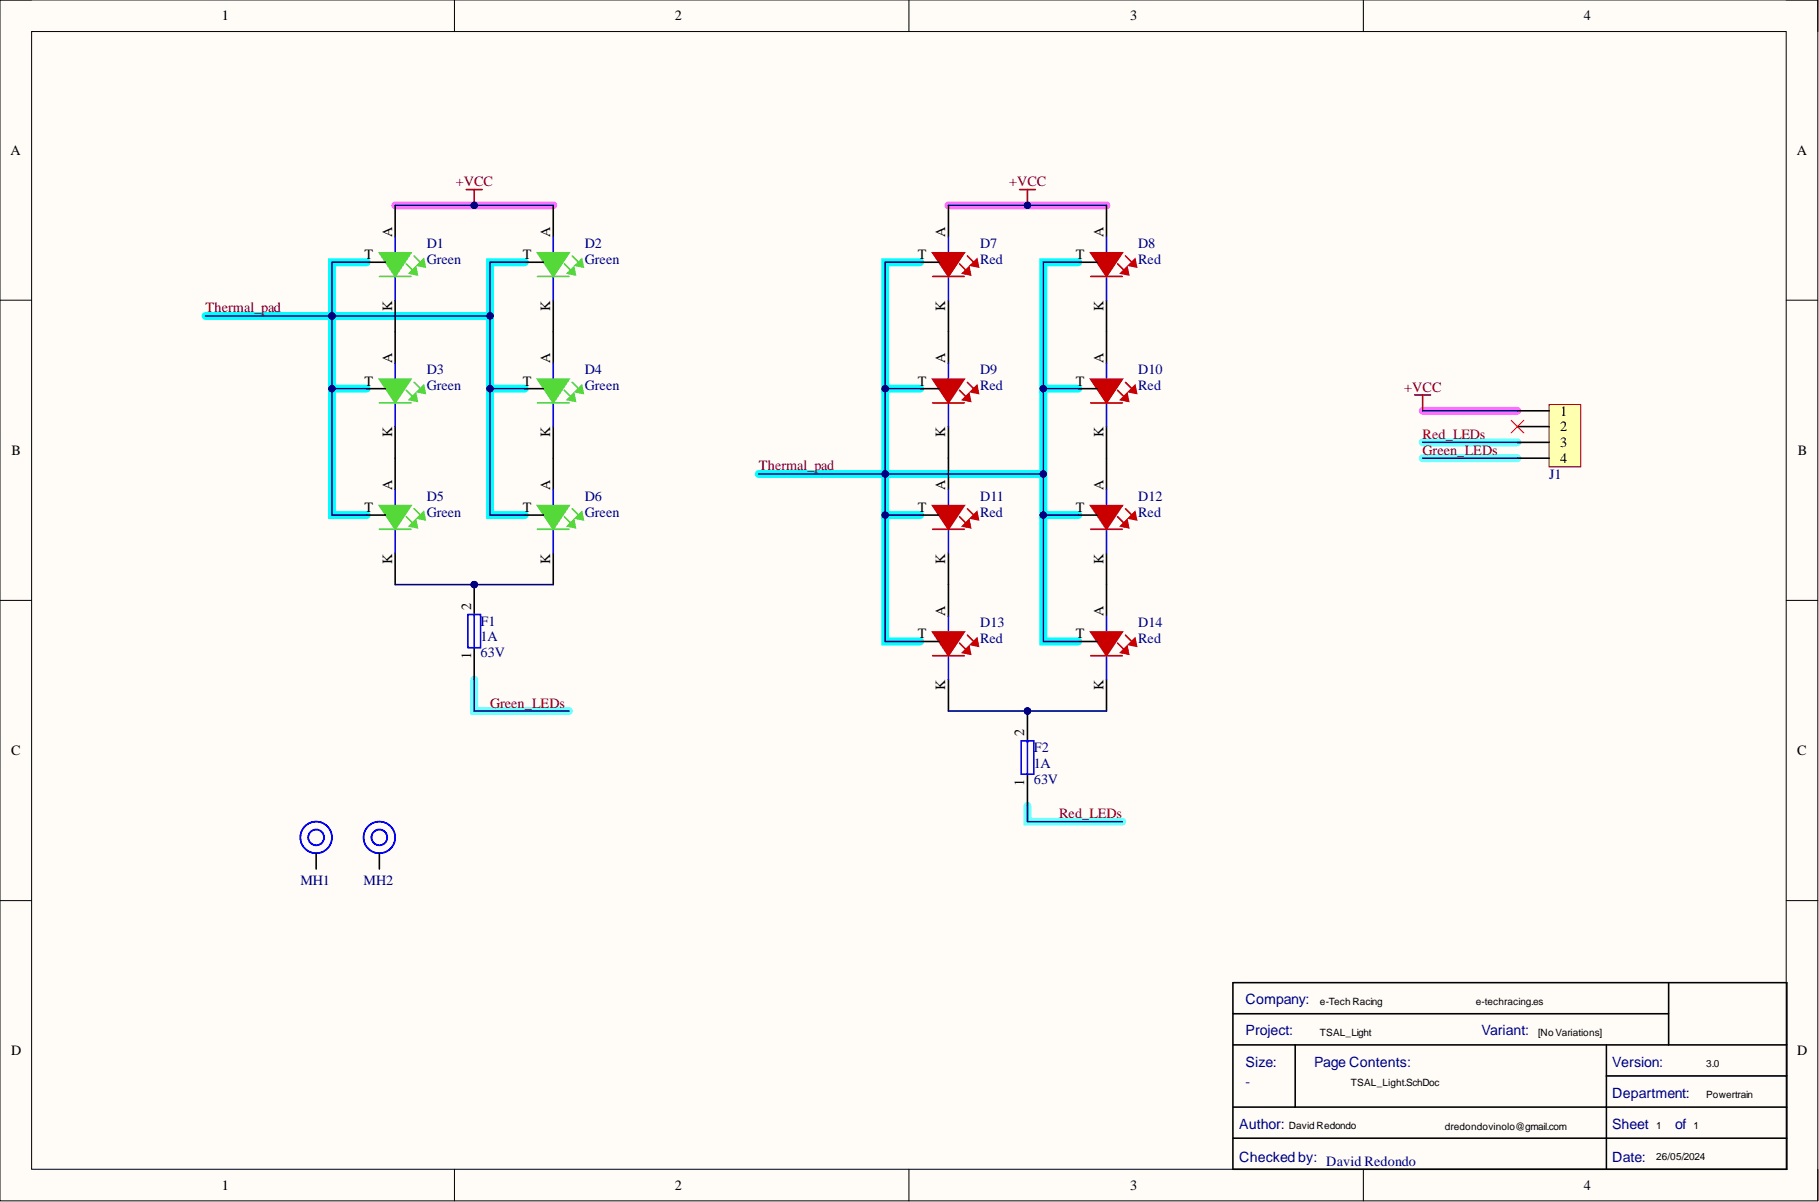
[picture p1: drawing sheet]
<svg xmlns="http://www.w3.org/2000/svg" width="292mm" height="193mm" viewBox="0 0 292 193" stroke-linecap="round" stroke-linejoin="round" font-family="sans-serif">
<defs><g id="words">
<g font-size="2.3">
<text x="35.6" y="3.3">1</text>
<text x="108.4" y="3.3">2</text>
<text x="181.5" y="3.3">3</text>
<text x="254.3" y="3.3">4</text>
<text x="1.7" y="24.9">A</text>
<text x="288.5" y="24.9">A</text>
<text x="58.6" y="41.6">T</text>
<text x="63" y="38" transform="rotate(-90 63 38)">A</text>
<text x="83.9" y="41.6">T</text>
<text x="88.3" y="38" transform="rotate(-90 88.3 38)">A</text>
<text x="147.4" y="41.6">T</text>
<text x="151.8" y="38" transform="rotate(-90 151.8 38)">A</text>
<text x="172.8" y="41.6">T</text>
<text x="177.2" y="38" transform="rotate(-90 177.2 38)">A</text>
<text x="63" y="49.9" transform="rotate(-90 63 49.9)">K</text>
<text x="88.3" y="49.9" transform="rotate(-90 88.3 49.9)">K</text>
<text x="151.8" y="49.9" transform="rotate(-90 151.8 49.9)">K</text>
<text x="177.2" y="49.9" transform="rotate(-90 177.2 49.9)">K</text>
<text x="63" y="58.3" transform="rotate(-90 63 58.3)">A</text>
<text x="88.3" y="58.3" transform="rotate(-90 88.3 58.3)">A</text>
<text x="151.8" y="58.3" transform="rotate(-90 151.8 58.3)">A</text>
<text x="177.2" y="58.3" transform="rotate(-90 177.2 58.3)">A</text>
<text x="58.6" y="61.9">T</text>
<text x="83.9" y="61.9">T</text>
<text x="147.4" y="61.9">T</text>
<text x="172.8" y="61.9">T</text>
<text x="63" y="70.2" transform="rotate(-90 63 70.2)">K</text>
<text x="88.3" y="70.2" transform="rotate(-90 88.3 70.2)">K</text>
<text x="151.8" y="70.2" transform="rotate(-90 151.8 70.2)">K</text>
<text x="177.2" y="70.2" transform="rotate(-90 177.2 70.2)">K</text>
<text x="250.5" y="66.7">1</text>
<text x="250.5" y="69.2">2</text>
<text x="250.5" y="71.8">3</text>
<text x="1.9" y="73.1">B</text>
<text x="250.5" y="74.3">4</text>
<text x="288.7" y="73.1">B</text>
<text x="58.6" y="82.2">T</text>
<text x="63" y="78.6" transform="rotate(-90 63 78.6)">A</text>
<text x="83.9" y="82.2">T</text>
<text x="88.3" y="78.6" transform="rotate(-90 88.3 78.6)">A</text>
<text x="147.4" y="82.2">T</text>
<text x="151.8" y="78.6" transform="rotate(-90 151.8 78.6)">A</text>
<text x="172.8" y="82.2">T</text>
<text x="177.2" y="78.6" transform="rotate(-90 177.2 78.6)">A</text>
<text x="63" y="90.5" transform="rotate(-90 63 90.5)">K</text>
<text x="88.3" y="90.5" transform="rotate(-90 88.3 90.5)">K</text>
<text x="151.8" y="90.5" transform="rotate(-90 151.8 90.5)">K</text>
<text x="177.2" y="90.5" transform="rotate(-90 177.2 90.5)">K</text>
<text x="75.6" y="97.9" transform="rotate(-90 75.6 97.9)">2</text>
<text x="151.8" y="98.9" transform="rotate(-90 151.8 98.9)">A</text>
<text x="177.2" y="98.9" transform="rotate(-90 177.2 98.9)">A</text>
<text x="75.6" y="105.9" transform="rotate(-90 75.6 105.9)">1</text>
<text x="147.4" y="102.5">T</text>
<text x="172.8" y="102.5">T</text>
<text x="151.8" y="110.8" transform="rotate(-90 151.8 110.8)">K</text>
<text x="177.2" y="110.8" transform="rotate(-90 177.2 110.8)">K</text>
<text x="164.5" y="118.2" transform="rotate(-90 164.5 118.2)">2</text>
<text x="1.8" y="121.3">C</text>
<text x="288.6" y="121.3">C</text>
<text x="164.5" y="126.2" transform="rotate(-90 164.5 126.2)">1</text>
<text x="1.8" y="169.4">D</text>
<text x="288.6" y="169.4">D</text>
<text x="35.6" y="191">1</text>
<text x="108.4" y="191">2</text>
<text x="181.5" y="191">3</text>
<text x="254.3" y="191">4</text>
</g>
<g font-size="2.3" fill="#800000">
<text x="73.2" y="29.9">+VCC</text>
<text x="162" y="29.9">+VCC</text>
<text x="33" y="50.1">Thermal_pad</text>
<text x="225.5" y="62.9">+VCC</text>
<text x="228.5" y="70.5">Red_LEDs</text>
<text x="121.8" y="75.5">Thermal_pad</text>
<text x="228.5" y="73.1">Green_LEDs</text>
<text x="78.7" y="113.6">Green_LEDs</text>
<text x="170.1" y="131.4">Red_LEDs</text>
</g>
<g font-size="2.3" fill="#000080">
<text x="68.5" y="39.8">D1</text>
<text x="93.9" y="39.8">D2</text>
<text x="157.4" y="39.8">D7</text>
<text x="182.8" y="39.8">D8</text>
<text x="68.5" y="42.4">Green</text>
<text x="93.9" y="42.4">Green</text>
<text x="157.4" y="42.4">Red</text>
<text x="182.8" y="42.4">Red</text>
<text x="68.5" y="62.7">Green</text>
<text x="68.5" y="60.1">D3</text>
<text x="93.9" y="62.7">Green</text>
<text x="93.9" y="60.1">D4</text>
<text x="157.4" y="62.7">Red</text>
<text x="157.4" y="60.1">D9</text>
<text x="182.8" y="62.7">Red</text>
<text x="182.8" y="60.1">D10</text>
<text x="248.8" y="76.9">J1</text>
<text x="68.5" y="82.9">Green</text>
<text x="68.5" y="80.4">D5</text>
<text x="93.9" y="82.9">Green</text>
<text x="93.9" y="80.4">D6</text>
<text x="157.4" y="82.9">Red</text>
<text x="157.4" y="80.4">D11</text>
<text x="182.8" y="82.9">Red</text>
<text x="182.8" y="80.4">D12</text>
<text x="77.2" y="100.4">F1</text>
<text x="157.4" y="100.7">D13</text>
<text x="182.8" y="100.7">D14</text>
<text x="77.2" y="103">1A</text>
<text x="77.2" y="105.5">63V</text>
<text x="157.4" y="103.2">Red</text>
<text x="182.8" y="103.2">Red</text>
<text x="166" y="123.3">1A</text>
<text x="166" y="125.8">63V</text>
<text x="166" y="120.7">F2</text>
<text x="48.2" y="142.1">MH1</text>
<text x="58.4" y="142.1">MH2</text>
<text x="200" y="161.2">Company:</text>
<text x="200" y="166.2">Project:</text>
<text x="237.9" y="166.2">Variant:</text>
<text x="200" y="171.2">Size:</text>
<text x="211" y="171.2">Page Contents:</text>
<text x="258.9" y="171.2">Version:</text>
<text x="200" y="174.3">-</text>
<text x="258.9" y="176.2">Department:</text>
<text x="199" y="181.2">Author:</text>
<text x="258.9" y="181.2">Sheet</text>
<text x="269" y="181.2">of</text>
<text x="199" y="186.5">Checked by:</text>
<text x="213" y="187.2">David Redondo</text>
<text x="258.9" y="186.5">Date:</text>
</g>
<g font-size="1.6">
<text x="212" y="161.3">e-Tech Racing</text>
<text x="237" y="161.3">e-techracing.es</text>
<text x="212" y="166.3">TSAL_Light</text>
<text x="247" y="166.3">[No Variations]</text>
<text x="274" y="171.3">3.0</text>
<text x="216.9" y="174.3">TSAL_Light.SchDoc</text>
<text x="274" y="176.3">Powertrain</text>
<text x="207" y="181.3">David Redondo</text>
<text x="232" y="181.4">dredondovinolo@gmail.com</text>
<text x="265.9" y="181.3">1</text>
<text x="271.9" y="181.3">1</text>
<text x="265.9" y="186.3">26/05/2024</text>
</g>
</g></defs>
<path d="M0 0h291.9v192.8h-291.9z" fill-rule="evenodd" fill="#fffcf8"/>
<path d="M0 0h291.9v192.8h-291.9z" fill="none" stroke="#000" stroke-width=".16"/>
<path d="M5.1 5.1h281.7v182.6h-281.7z" fill-rule="evenodd" fill="#fffcf8"/>
<g fill="none" stroke="#000" stroke-width=".16">
<path d="M0 0h5.1M73 0v5.1M146 0v5.1M218.9 0v5.1M286.8 0h5.1v5.1M5.1 5.1h281.7v182.6h-281.7zM0 48.2h5.1M286.8 48.2h5.1M0 96.4h5.1M286.8 96.4h5.1M0 144.6h5.1M286.8 144.6h5.1"/>
<path d="M73 187.7v5.1M146 187.7v5.1M218.9 187.7v5.1M291.9 187.7v5.1"/>
</g>
<path d="M63.5 33h25.3M152.3 33h25.4M228.5 65.9h15.2" fill="none" stroke="#ff6eff" stroke-width="1.3"/>
<path d="M228.5 71h15.2M228.5 73.6h15.2M76.2 109.1v5h15.2M165 129.4v2.5h15.2" fill="none" stroke="#6effff" stroke-width="1.3"/>
<path d="M33 50.7h45.7M58.9 42.1h-5.6v40.6h5.6M84.3 42.1h-5.6v20.3M147.8 42.1h-5.7v20.3h5.7M173.2 42.1h-5.7v20.3h5.7M53.3 62.4h5.6M84.3 62.4h-5.6v20.3h5.6M121.8 76.1h45.7M142.1 62.4v20.3h5.7M167.5 62.4v20.3h5.7M142.1 82.7v20.3h5.7M167.5 82.7v20.3h5.7" fill="none" stroke="#0ff" stroke-width="1.3"/>
<path d="M152.3 33v5M152.3 48.2v5.1M198 157.8h88.9v29.9h-88.9zM268 157.8v9.9M198 177.7h88.9M198 167.7h88.9M198 162.7h70M208 167.7v10M258 167.7v20M258 172.7h28.9M198 182.7h88.9" fill="none" stroke="#000" stroke-width=".25"/>
<path d="M152.3 38v2.6M152.3 43.1v5.1" fill="none" stroke="#00f" stroke-width=".25"/>
<path d="M149.8 44.4h5" fill="none" stroke="#ca0000" stroke-width=".25"/>
<path d="M149.8 40.6h5l-2.5 3.8z" fill="#ca0000"/>
<path d="M149.8 40.6h5l-2.5 3.8zM154.1 42.4l1.5 1.5" fill="none" stroke="#ca0000" stroke-width=".25"/>
<path d="M154.6 43.9l1-1 .3 1.2z" fill="#ca0000"/>
<path d="M154.6 43.9l1-1 .3 1.2zM155.3 41.1l1.6 1.5" fill="none" stroke="#ca0000" stroke-width=".25"/>
<path d="M155.9 42.6l1-1 .2 1.3z" fill="#ca0000"/>
<path d="M155.9 42.6l1-1 .2 1.3z" fill="none" stroke="#ca0000" stroke-width=".25"/>
<path d="M63.5 33v5M63.5 48.2v5.1M147.8 42.1h3" fill="none" stroke="#000" stroke-width=".25"/>
<path d="M63.5 38v2.6M63.5 43.1v5.1" fill="none" stroke="#00f" stroke-width=".25"/>
<path d="M60.9 44.4h5.1" fill="none" stroke="#54d939" stroke-width=".25"/>
<path d="M60.9 40.6h5.1l-2.5 3.8z" fill="#54d939"/>
<path d="M60.9 40.6h5.1l-2.5 3.8zM65.2 42.4l1.6 1.5" fill="none" stroke="#54d939" stroke-width=".25"/>
<path d="M65.7 43.9l1.1-1 .2 1.2z" fill="#54d939"/>
<path d="M65.7 43.9l1.1-1 .2 1.2zM66.5 41.1l1.5 1.5" fill="none" stroke="#54d939" stroke-width=".25"/>
<path d="M67 42.6l1-1 .3 1.3z" fill="#54d939"/>
<path d="M67 42.6l1-1 .3 1.3zM60.9 64.7h5.1" fill="none" stroke="#54d939" stroke-width=".25"/>
<path d="M58.9 42.1h3M63.5 53.3v5M63.5 68.5v5.1" fill="none" stroke="#000" stroke-width=".25"/>
<path d="M63.5 58.3v2.6M63.5 63.4v5.1" fill="none" stroke="#00f" stroke-width=".25"/>
<path d="M60.9 60.9h5.1l-2.5 3.8z" fill="#54d939"/>
<path d="M60.9 60.9h5.1l-2.5 3.8zM65.2 62.7l1.6 1.5" fill="none" stroke="#54d939" stroke-width=".25"/>
<path d="M65.7 64.2l1.1-1 .2 1.2z" fill="#54d939"/>
<path d="M65.7 64.2l1.1-1 .2 1.2zM66.5 61.4l1.5 1.5" fill="none" stroke="#54d939" stroke-width=".25"/>
<path d="M67 62.9l1-1 .3 1.3z" fill="#54d939"/>
<path d="M67 62.9l1-1 .3 1.3zM60.9 85h5.1" fill="none" stroke="#54d939" stroke-width=".25"/>
<path d="M58.9 62.4h3M63.5 73.6v5M63.5 88.8v5.1" fill="none" stroke="#000" stroke-width=".25"/>
<path d="M63.5 78.6v2.6M63.5 83.7v5.1" fill="none" stroke="#00f" stroke-width=".25"/>
<path d="M60.9 81.2h5.1l-2.5 3.8z" fill="#54d939"/>
<path d="M60.9 81.2h5.1l-2.5 3.8zM65.2 82.9l1.6 1.6" fill="none" stroke="#54d939" stroke-width=".25"/>
<path d="M65.7 84.5l1.1-1 .2 1.2z" fill="#54d939"/>
<path d="M65.7 84.5l1.1-1 .2 1.2zM66.5 81.7l1.5 1.5" fill="none" stroke="#54d939" stroke-width=".25"/>
<path d="M67 83.2l1-1 .3 1.3z" fill="#54d939"/>
<path d="M86.3 44.4h5.1M67 83.2l1-1 .3 1.3z" fill="none" stroke="#54d939" stroke-width=".25"/>
<path d="M88.8 33v5M88.8 48.2v5.1M58.9 82.7h3" fill="none" stroke="#000" stroke-width=".25"/>
<path d="M88.8 38v2.6M88.8 43.1v5.1" fill="none" stroke="#00f" stroke-width=".25"/>
<path d="M86.3 40.6h5.1l-2.6 3.8z" fill="#54d939"/>
<path d="M86.3 40.6h5.1l-2.6 3.8zM90.6 42.4l1.5 1.5" fill="none" stroke="#54d939" stroke-width=".25"/>
<path d="M91.1 43.9l1-1 .3 1.2z" fill="#54d939"/>
<path d="M91.1 43.9l1-1 .3 1.2zM91.9 41.1l1.5 1.5" fill="none" stroke="#54d939" stroke-width=".25"/>
<path d="M92.4 42.6l1-1 .3 1.3z" fill="#54d939"/>
<path d="M92.4 42.6l1-1 .3 1.3zM86.3 64.7h5.1" fill="none" stroke="#54d939" stroke-width=".25"/>
<path d="M84.3 42.1h3M88.8 53.3v5M88.8 68.5v5.1" fill="none" stroke="#000" stroke-width=".25"/>
<path d="M88.8 58.3v2.6M88.8 63.4v5.1" fill="none" stroke="#00f" stroke-width=".25"/>
<path d="M86.3 60.9h5.1l-2.6 3.8z" fill="#54d939"/>
<path d="M86.3 60.9h5.1l-2.6 3.8zM90.6 62.7l1.5 1.5" fill="none" stroke="#54d939" stroke-width=".25"/>
<path d="M91.1 64.2l1-1 .3 1.2z" fill="#54d939"/>
<path d="M91.1 64.2l1-1 .3 1.2zM91.9 61.4l1.5 1.5" fill="none" stroke="#54d939" stroke-width=".25"/>
<path d="M92.4 62.9l1-1 .3 1.3z" fill="#54d939"/>
<path d="M92.4 62.9l1-1 .3 1.3zM86.3 85h5.1" fill="none" stroke="#54d939" stroke-width=".25"/>
<path d="M84.3 62.4h3M88.8 73.6v5M88.8 88.8v5.1" fill="none" stroke="#000" stroke-width=".25"/>
<path d="M88.8 78.6v2.6M88.8 83.7v5.1" fill="none" stroke="#00f" stroke-width=".25"/>
<path d="M86.3 81.2h5.1l-2.6 3.8z" fill="#54d939"/>
<path d="M86.3 81.2h5.1l-2.6 3.8zM90.6 82.9l1.5 1.6" fill="none" stroke="#54d939" stroke-width=".25"/>
<path d="M91.1 84.5l1-1 .3 1.2z" fill="#54d939"/>
<path d="M91.1 84.5l1-1 .3 1.2zM91.9 81.7l1.5 1.5" fill="none" stroke="#54d939" stroke-width=".25"/>
<path d="M92.4 83.2l1-1 .3 1.3z" fill="#54d939"/>
<path d="M92.4 83.2l1-1 .3 1.3z" fill="none" stroke="#54d939" stroke-width=".25"/>
<path d="M177.7 33v5M177.7 48.2v5.1M84.3 82.7h3" fill="none" stroke="#000" stroke-width=".25"/>
<path d="M177.7 38v2.6M177.7 43.1v5.1" fill="none" stroke="#00f" stroke-width=".25"/>
<path d="M175.1 44.4h5.1" fill="none" stroke="#ca0000" stroke-width=".25"/>
<path d="M175.1 40.6h5.1l-2.5 3.8z" fill="#ca0000"/>
<path d="M175.1 40.6h5.1l-2.5 3.8zM179.5 42.4l1.5 1.5" fill="none" stroke="#ca0000" stroke-width=".25"/>
<path d="M180 43.9l1-1 .2 1.2z" fill="#ca0000"/>
<path d="M180 43.9l1-1 .2 1.2zM180.7 41.1l1.6 1.5" fill="none" stroke="#ca0000" stroke-width=".25"/>
<path d="M181.2 42.6l1.1-1 .2 1.3z" fill="#ca0000"/>
<path d="M181.2 42.6l1.1-1 .2 1.3zM149.8 64.7h5" fill="none" stroke="#ca0000" stroke-width=".25"/>
<path d="M152.3 53.3v5M173.2 42.1h3M152.3 68.5v5.1" fill="none" stroke="#000" stroke-width=".25"/>
<path d="M152.3 58.3v2.6M152.3 63.4v5.1" fill="none" stroke="#00f" stroke-width=".25"/>
<path d="M149.8 60.9h5l-2.5 3.8z" fill="#ca0000"/>
<path d="M149.8 60.9h5l-2.5 3.8zM154.1 62.7l1.5 1.5" fill="none" stroke="#ca0000" stroke-width=".25"/>
<path d="M154.6 64.2l1-1 .3 1.2z" fill="#ca0000"/>
<path d="M154.6 64.2l1-1 .3 1.2zM155.3 61.4l1.6 1.5" fill="none" stroke="#ca0000" stroke-width=".25"/>
<path d="M155.9 62.9l1-1 .2 1.3z" fill="#ca0000"/>
<path d="M155.9 62.9l1-1 .2 1.3zM175.1 64.7h5.1" fill="none" stroke="#ca0000" stroke-width=".25"/>
<path d="M177.7 53.3v5M147.8 62.4h3M177.7 68.5v5.1" fill="none" stroke="#000" stroke-width=".25"/>
<path d="M177.7 58.3v2.6M177.7 63.4v5.1" fill="none" stroke="#00f" stroke-width=".25"/>
<path d="M175.1 60.9h5.1l-2.5 3.8z" fill="#ca0000"/>
<path d="M175.1 60.9h5.1l-2.5 3.8zM179.5 62.7l1.5 1.5" fill="none" stroke="#ca0000" stroke-width=".25"/>
<path d="M180 64.2l1-1 .2 1.2z" fill="#ca0000"/>
<path d="M180 64.2l1-1 .2 1.2zM180.7 61.4l1.6 1.5" fill="none" stroke="#ca0000" stroke-width=".25"/>
<path d="M181.2 62.9l1.1-1 .2 1.3z" fill="#ca0000"/>
<path d="M181.2 62.9l1.1-1 .2 1.3zM149.8 85h5" fill="none" stroke="#ca0000" stroke-width=".25"/>
<path d="M152.3 73.6v5M173.2 62.4h3M152.3 88.8v5.1" fill="none" stroke="#000" stroke-width=".25"/>
<path d="M152.3 78.6v2.6M152.3 83.7v5.1" fill="none" stroke="#00f" stroke-width=".25"/>
<path d="M149.8 81.2h5l-2.5 3.8z" fill="#ca0000"/>
<path d="M149.8 81.2h5l-2.5 3.8zM154.1 82.9l1.5 1.6" fill="none" stroke="#ca0000" stroke-width=".25"/>
<path d="M154.6 84.5l1-1 .3 1.2z" fill="#ca0000"/>
<path d="M154.6 84.5l1-1 .3 1.2zM155.3 81.7l1.6 1.5" fill="none" stroke="#ca0000" stroke-width=".25"/>
<path d="M155.9 83.2l1-1 .2 1.3z" fill="#ca0000"/>
<path d="M155.9 83.2l1-1 .2 1.3zM175.1 85h5.1" fill="none" stroke="#ca0000" stroke-width=".25"/>
<path d="M177.7 73.6v5M147.8 82.7h3M177.7 88.8v5.1" fill="none" stroke="#000" stroke-width=".25"/>
<path d="M177.7 78.6v2.6M177.7 83.7v5.1" fill="none" stroke="#00f" stroke-width=".25"/>
<path d="M175.1 81.2h5.1l-2.5 3.8z" fill="#ca0000"/>
<path d="M175.1 81.2h5.1l-2.5 3.8zM179.5 82.9l1.5 1.6" fill="none" stroke="#ca0000" stroke-width=".25"/>
<path d="M180 84.5l1-1 .2 1.2z" fill="#ca0000"/>
<path d="M180 84.5l1-1 .2 1.2zM180.7 81.7l1.6 1.5" fill="none" stroke="#ca0000" stroke-width=".25"/>
<path d="M181.2 83.2l1.1-1 .2 1.3z" fill="#ca0000"/>
<path d="M181.2 83.2l1.1-1 .2 1.3zM149.8 105.3h5" fill="none" stroke="#ca0000" stroke-width=".25"/>
<path d="M152.3 93.9v5M173.2 82.7h3M152.3 109.1v5" fill="none" stroke="#000" stroke-width=".25"/>
<path d="M152.3 98.9v2.6M152.3 104v5.1" fill="none" stroke="#00f" stroke-width=".25"/>
<path d="M149.8 101.5h5l-2.5 3.8z" fill="#ca0000"/>
<path d="M149.8 101.5h5l-2.5 3.8zM154.1 103.2l1.5 1.6" fill="none" stroke="#ca0000" stroke-width=".25"/>
<path d="M154.6 104.8l1-1.1 .3 1.3z" fill="#ca0000"/>
<path d="M154.6 104.8l1-1.1 .3 1.3zM155.3 102l1.6 1.5" fill="none" stroke="#ca0000" stroke-width=".25"/>
<path d="M155.9 103.5l1-1 .2 1.2z" fill="#ca0000"/>
<path d="M155.9 103.5l1-1 .2 1.2zM175.1 105.3h5.1" fill="none" stroke="#ca0000" stroke-width=".25"/>
<path d="M177.7 93.9v5M147.8 103h3M177.7 109.1v5" fill="none" stroke="#000" stroke-width=".25"/>
<path d="M177.7 98.9v2.6M177.7 104v5.1" fill="none" stroke="#00f" stroke-width=".25"/>
<path d="M175.1 101.5h5.1l-2.5 3.8z" fill="#ca0000"/>
<path d="M175.1 101.5h5.1l-2.5 3.8zM179.5 103.2l1.5 1.6" fill="none" stroke="#ca0000" stroke-width=".25"/>
<path d="M180 104.8l1-1.1 .2 1.3z" fill="#ca0000"/>
<path d="M180 104.8l1-1.1 .2 1.3zM180.7 102l1.6 1.5" fill="none" stroke="#ca0000" stroke-width=".25"/>
<path d="M181.2 103.5l1.1-1 .2 1.2z" fill="#ca0000"/>
<path d="M181.2 103.5l1.1-1 .2 1.2z" fill="none" stroke="#ca0000" stroke-width=".25"/>
<path d="M173.2 103h3" fill="none" stroke="#000" stroke-width=".25"/>
<path d="M163.7 30.4h2.6M165 30.4v2.6" fill="none" stroke="#800000" stroke-width=".25"/>
<circle cx="165" cy="33" r=".51" fill="#000080"/>
<circle cx="165" cy="33" r=".51" fill="none" stroke="#000080" stroke-width=".16"/>
<path d="M74.9 30.4h2.5M76.2 30.4v2.6" fill="none" stroke="#800000" stroke-width=".25"/>
<circle cx="76.2" cy="33" r=".51" fill="#000080"/>
<circle cx="76.2" cy="33" r=".51" fill="none" stroke="#000080" stroke-width=".16"/>
<path d="M248.8 65h5v9.9h-5z" fill-rule="evenodd" fill="#ffffb0"/>
<path d="M248.8 65h5v9.9h-5z" fill="none" stroke="#800000" stroke-width=".16"/>
<path d="M243.7 65.9h5.1M243.7 68.5h5.1M243.7 71h5.1M243.7 73.6h5.1" fill="none" stroke="#000" stroke-width=".25"/>
<path d="M227.2 63.4h2.5M228.5 63.4v2.5" fill="none" stroke="#800000" stroke-width=".25"/>
<path d="M242.7 67.5l2 2M244.7 67.5l-2 2" fill="none" stroke="#f00" stroke-width=".16"/>
<circle cx="76.2" cy="93.9" r=".51" fill="#000080"/>
<circle cx="76.2" cy="93.9" r=".51" fill="none" stroke="#000080" stroke-width=".16"/>
<path d="M76.2 93.9v5M76.2 104v5.1" fill="none" stroke="#000" stroke-width=".25"/>
<circle cx="76.2" cy="93.9" r=".51" fill="#000080"/>
<circle cx="76.2" cy="93.9" r=".51" fill="none" stroke="#000080" stroke-width=".16"/>
<path d="M75.1 98.7h2.1v5.3h-2.1zM76.2 98.7v5.3" fill="none" stroke="#00f" stroke-width=".25"/>
<circle cx="165" cy="114.1" r=".51" fill="#000080"/>
<circle cx="165" cy="114.1" r=".51" fill="none" stroke="#000080" stroke-width=".16"/>
<path d="M165 114.1v5.1M165 124.3v5.1" fill="none" stroke="#000" stroke-width=".25"/>
<circle cx="165" cy="114.1" r=".51" fill="#000080"/>
<circle cx="165" cy="114.1" r=".51" fill="none" stroke="#000080" stroke-width=".16"/>
<g fill="none" stroke="#00f" stroke-width=".25">
<path d="M164 119h2v5.3h-2zM165 119v5.3"/>
<circle cx="50.8" cy="134.4" r="1.27"/>
<circle cx="50.8" cy="134.4" r="2.54"/>
<circle cx="60.9" cy="134.4" r="1.27"/>
<circle cx="60.9" cy="134.4" r="2.54"/>
</g>
<path d="M50.8 137v2.5M60.9 137v2.5" fill="none" stroke="#000" stroke-width=".25"/>
<path d="M152.3 33h25.4" fill="none" stroke="#000080" stroke-width=".25"/>
<circle cx="165" cy="33" r=".51" fill="#000080"/>
<circle cx="165" cy="33" r=".51" fill="none" stroke="#000080" stroke-width=".16"/>
<path d="M63.5 33h25.3" fill="none" stroke="#000080" stroke-width=".25"/>
<circle cx="76.2" cy="33" r=".51" fill="#000080"/>
<circle cx="76.2" cy="33" r=".51" fill="none" stroke="#000080" stroke-width=".16"/>
<path d="M228.5 65.9h15.2M228.5 71h15.2M228.5 73.6h15.2M63.5 93.9h25.3" fill="none" stroke="#000080" stroke-width=".25"/>
<circle cx="76.2" cy="93.9" r=".51" fill="#000080"/>
<circle cx="76.2" cy="93.9" r=".51" fill="none" stroke="#000080" stroke-width=".16"/>
<path d="M84.3 42.1h-5.6v20.3" fill="none" stroke="#000080" stroke-width=".25"/>
<circle cx="78.7" cy="50.7" r=".51" fill="#000080"/>
<circle cx="78.7" cy="50.7" r=".51" fill="none" stroke="#000080" stroke-width=".16"/>
<circle cx="78.7" cy="62.4" r=".51" fill="#000080"/>
<circle cx="78.7" cy="62.4" r=".51" fill="none" stroke="#000080" stroke-width=".16"/>
<path d="M147.8 42.1h-5.7v20.3h5.7" fill="none" stroke="#000080" stroke-width=".25"/>
<circle cx="142.1" cy="62.4" r=".51" fill="#000080"/>
<circle cx="142.1" cy="62.4" r=".51" fill="none" stroke="#000080" stroke-width=".16"/>
<path d="M142.1 82.7v20.3h5.7" fill="none" stroke="#000080" stroke-width=".25"/>
<circle cx="142.1" cy="82.7" r=".51" fill="#000080"/>
<circle cx="142.1" cy="82.7" r=".51" fill="none" stroke="#000080" stroke-width=".16"/>
<path d="M173.2 42.1h-5.7v20.3h5.7" fill="none" stroke="#000080" stroke-width=".25"/>
<circle cx="167.5" cy="62.4" r=".51" fill="#000080"/>
<circle cx="167.5" cy="62.4" r=".51" fill="none" stroke="#000080" stroke-width=".16"/>
<path d="M167.5 82.7v20.3h5.7" fill="none" stroke="#000080" stroke-width=".25"/>
<circle cx="167.5" cy="82.7" r=".51" fill="#000080"/>
<circle cx="167.5" cy="82.7" r=".51" fill="none" stroke="#000080" stroke-width=".16"/>
<path d="M84.3 62.4h-5.6v20.3h5.6" fill="none" stroke="#000080" stroke-width=".25"/>
<circle cx="78.7" cy="62.4" r=".51" fill="#000080"/>
<circle cx="78.7" cy="62.4" r=".51" fill="none" stroke="#000080" stroke-width=".16"/>
<path d="M142.1 62.4v20.3h5.7" fill="none" stroke="#000080" stroke-width=".25"/>
<circle cx="142.1" cy="62.4" r=".51" fill="#000080"/>
<circle cx="142.1" cy="62.4" r=".51" fill="none" stroke="#000080" stroke-width=".16"/>
<circle cx="142.1" cy="76.1" r=".51" fill="#000080"/>
<circle cx="142.1" cy="76.1" r=".51" fill="none" stroke="#000080" stroke-width=".16"/>
<circle cx="142.1" cy="82.7" r=".51" fill="#000080"/>
<circle cx="142.1" cy="82.7" r=".51" fill="none" stroke="#000080" stroke-width=".16"/>
<path d="M152.3 114.1h25.4" fill="none" stroke="#000080" stroke-width=".25"/>
<circle cx="165" cy="114.1" r=".51" fill="#000080"/>
<circle cx="165" cy="114.1" r=".51" fill="none" stroke="#000080" stroke-width=".16"/>
<path d="M167.5 62.4v20.3h5.7" fill="none" stroke="#000080" stroke-width=".25"/>
<circle cx="167.5" cy="82.7" r=".51" fill="#000080"/>
<circle cx="167.5" cy="82.7" r=".51" fill="none" stroke="#000080" stroke-width=".16"/>
<circle cx="167.5" cy="76.1" r=".51" fill="#000080"/>
<circle cx="167.5" cy="76.1" r=".51" fill="none" stroke="#000080" stroke-width=".16"/>
<circle cx="167.5" cy="62.4" r=".51" fill="#000080"/>
<circle cx="167.5" cy="62.4" r=".51" fill="none" stroke="#000080" stroke-width=".16"/>
<path d="M33 50.7h20.3" fill="none" stroke="#000080" stroke-width=".25"/>
<circle cx="53.3" cy="50.7" r=".51" fill="#000080"/>
<circle cx="53.3" cy="50.7" r=".51" fill="none" stroke="#000080" stroke-width=".16"/>
<path d="M53.3 62.4h5.6" fill="none" stroke="#000080" stroke-width=".25"/>
<circle cx="53.3" cy="62.4" r=".51" fill="#000080"/>
<circle cx="53.3" cy="62.4" r=".51" fill="none" stroke="#000080" stroke-width=".16"/>
<path d="M58.9 42.1h-5.6v40.6h5.6" fill="none" stroke="#000080" stroke-width=".25"/>
<circle cx="53.3" cy="50.7" r=".51" fill="#000080"/>
<circle cx="53.3" cy="50.7" r=".51" fill="none" stroke="#000080" stroke-width=".16"/>
<circle cx="53.3" cy="62.4" r=".51" fill="#000080"/>
<circle cx="53.3" cy="62.4" r=".51" fill="none" stroke="#000080" stroke-width=".16"/>
<path d="M121.8 76.1h20.3" fill="none" stroke="#000080" stroke-width=".25"/>
<circle cx="142.1" cy="76.1" r=".51" fill="#000080"/>
<circle cx="142.1" cy="76.1" r=".51" fill="none" stroke="#000080" stroke-width=".16"/>
<path d="M142.1 76.1h25.4" fill="none" stroke="#000080" stroke-width=".25"/>
<circle cx="142.1" cy="76.1" r=".51" fill="#000080"/>
<circle cx="142.1" cy="76.1" r=".51" fill="none" stroke="#000080" stroke-width=".16"/>
<circle cx="167.5" cy="76.1" r=".51" fill="#000080"/>
<circle cx="167.5" cy="76.1" r=".51" fill="none" stroke="#000080" stroke-width=".16"/>
<path d="M53.3 50.7h25.4" fill="none" stroke="#000080" stroke-width=".25"/>
<circle cx="78.7" cy="50.7" r=".51" fill="#000080"/>
<circle cx="78.7" cy="50.7" r=".51" fill="none" stroke="#000080" stroke-width=".16"/>
<circle cx="53.3" cy="50.7" r=".51" fill="#000080"/>
<circle cx="53.3" cy="50.7" r=".51" fill="none" stroke="#000080" stroke-width=".16"/>
<path d="M76.2 109.1v5h15.2M165 129.4v2.5h15.2" fill="none" stroke="#000080" stroke-width=".25"/>
<use href="#words"/>
</svg>
